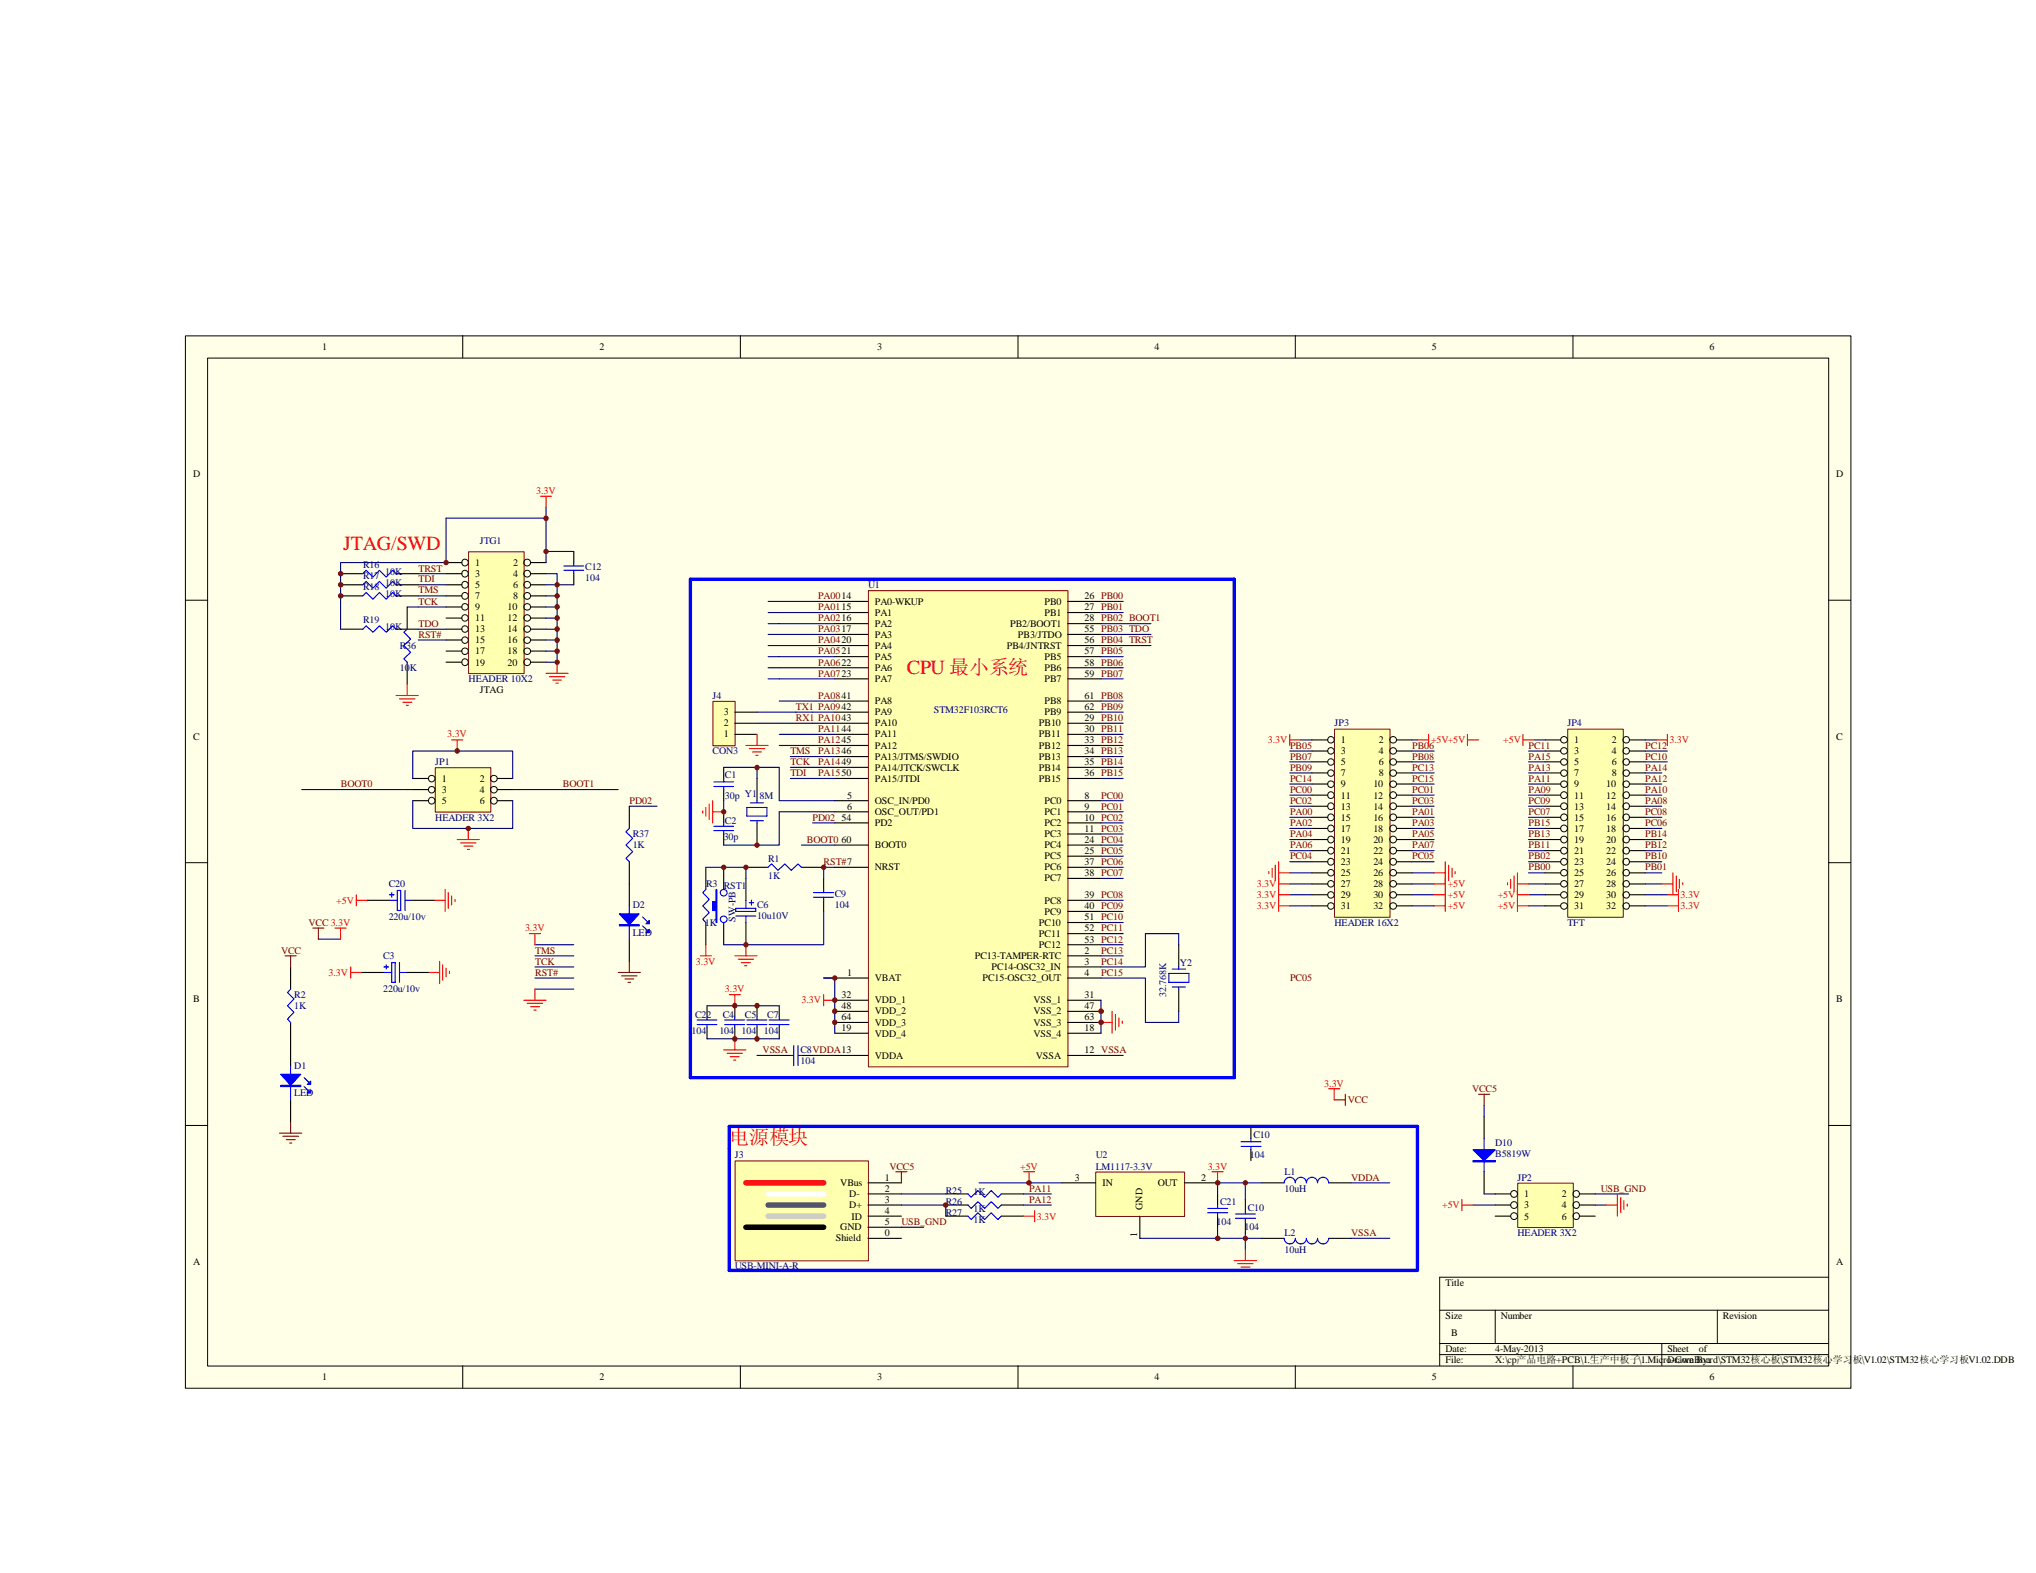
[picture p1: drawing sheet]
<svg xmlns="http://www.w3.org/2000/svg" width="279mm" height="216mm" viewBox="0 0 279 216" stroke-linecap="round" stroke-linejoin="round" font-family="sans-serif">
<defs><g id="words">
<g font-size="2.7" fill="#f00">
<text x="47.1" y="75.5">JTAG/SWD</text>
<text x="124.5" y="92.5">CPU 最最最最</text>
<text x="100.1" y="157">产电电电</text>
</g>
<g font-size="1.4">
<text x="44.2" y="48">1</text>
<text x="82.3" y="48">2</text>
<text x="120.4" y="48">3</text>
<text x="158.5" y="48">4</text>
<text x="196.5" y="48">5</text>
<text x="234.6" y="48">6</text>
<text x="26.5" y="65.5">D</text>
<text x="252" y="65.5">D</text>
<text x="65.2" y="77.7">1</text>
<text x="70.4" y="77.7">2</text>
<text x="65.2" y="79.2">3</text>
<text x="65.2" y="80.7">5</text>
<text x="65.2" y="82.2">7</text>
<text x="65.2" y="83.7">9</text>
<text x="69.6" y="83.7">10</text>
<text x="70.4" y="79.2">4</text>
<text x="70.4" y="80.7">6</text>
<text x="70.4" y="82.2">8</text>
<text x="120.1" y="83">PA0-WKUP</text>
<text x="143.3" y="83">PB0</text>
<text x="148.8" y="82.2">26 PB00</text>
<text x="148.8" y="83.7">27 PB01</text>
<text x="65.2" y="85.3">11</text>
<text x="65.2" y="86.8">13</text>
<text x="65.2" y="88.3">15</text>
<text x="65.2" y="89.8">17</text>
<text x="69.6" y="85.3">12</text>
<text x="69.6" y="86.8">14</text>
<text x="69.6" y="88.3">16</text>
<text x="69.6" y="89.8">18</text>
<text x="120.1" y="84.5">PA1</text>
<text x="120.1" y="86">PA2</text>
<text x="120.1" y="87.5">PA3</text>
<text x="120.1" y="89.1">PA4</text>
<text x="138.2" y="89.1">PB4/JNTRST</text>
<text x="138.6" y="86">PB2/BOOT1</text>
<text x="139.7" y="87.5">PB3/JTDO</text>
<text x="143.3" y="84.5">PB1</text>
<text x="148.8" y="85.3">28 PB02 BOOT1</text>
<text x="148.8" y="86.8">55 PB03 TDO</text>
<text x="148.8" y="88.3">56 PB04 TRST</text>
<text x="148.8" y="89.8">57 PB05</text>
<text x="65.2" y="91.4">19</text>
<text x="65.8" y="95.2">JTAG</text>
<text x="69.6" y="91.4">20</text>
<text x="120.1" y="90.6">PA5</text>
<text x="120.1" y="92.1">PA6</text>
<text x="120.1" y="93.6">PA7</text>
<text x="143.3" y="90.6">PB5</text>
<text x="143.3" y="92.1">PB6</text>
<text x="143.3" y="93.6">PB7</text>
<text x="148.8" y="91.4">58 PB06</text>
<text x="148.8" y="92.9">59 PB07</text>
<text x="148.8" y="95.9">61 PB08</text>
<text x="26.5" y="101.5">C</text>
<text x="99.3" y="101.2">1</text>
<text x="99.3" y="99.7">2</text>
<text x="99.3" y="98.2">3</text>
<text x="120.1" y="96.7">PA8</text>
<text x="120.1" y="98.2">PA9</text>
<text x="120.1" y="99.7">PA10</text>
<text x="120.1" y="101.2">PA11</text>
<text x="142.6" y="99.7">PB10</text>
<text x="142.6" y="101.2">PB11</text>
<text x="143.3" y="96.7">PB8</text>
<text x="143.3" y="98.2">PB9</text>
<text x="148.8" y="97.4">62 PB09</text>
<text x="148.8" y="98.9">29 PB10</text>
<text x="148.8" y="100.5">30 PB11</text>
<text x="148.8" y="102">33 PB12</text>
<text x="184" y="102">1</text>
<text x="189.2" y="102">2</text>
<text x="216" y="102">1</text>
<text x="221.2" y="102">2</text>
<text x="252" y="101.5">C</text>
<text x="60.6" y="107.3">1</text>
<text x="65.8" y="107.3">2</text>
<text x="120.1" y="102.7">PA12</text>
<text x="120.1" y="104.3">PA13/JTMS/SWDIO</text>
<text x="120.1" y="105.8">PA14/JTCK/SWCLK</text>
<text x="120.1" y="107.3">PA15/JTDI</text>
<text x="142.6" y="102.7">PB12</text>
<text x="142.6" y="104.3">PB13</text>
<text x="142.6" y="105.8">PB14</text>
<text x="142.6" y="107.3">PB15</text>
<text x="148.8" y="103.5">34 PB13</text>
<text x="148.8" y="105">35 PB14</text>
<text x="148.8" y="106.6">36 PB15</text>
<text x="184" y="103.5">3</text>
<text x="184" y="105">5</text>
<text x="184" y="106.6">7</text>
<text x="189.2" y="103.5">4</text>
<text x="189.2" y="105">6</text>
<text x="189.2" y="106.6">8</text>
<text x="216" y="103.5">3</text>
<text x="216" y="105">5</text>
<text x="216" y="106.6">7</text>
<text x="221.2" y="103.5">4</text>
<text x="221.2" y="105">6</text>
<text x="221.2" y="106.6">8</text>
<text x="60.6" y="108.8">3</text>
<text x="60.6" y="110.4">5</text>
<text x="65.8" y="108.8">4</text>
<text x="65.8" y="110.4">6</text>
<text x="115.5" y="112.6">54</text>
<text x="116.2" y="109.6">5</text>
<text x="116.2" y="111.1">6</text>
<text x="120.1" y="110.4">OSC_IN/PD0</text>
<text x="120.1" y="111.9">OSC_OUT/PD1</text>
<text x="120.1" y="113.4">PD2</text>
<text x="143.3" y="110.4">PC0</text>
<text x="143.3" y="111.9">PC1</text>
<text x="143.3" y="113.4">PC2</text>
<text x="148.8" y="109.6">8</text>
<text x="148.8" y="111.1">9</text>
<text x="148.8" y="112.6">10 PC02</text>
<text x="184" y="108.1">9</text>
<text x="184" y="109.6">11</text>
<text x="184" y="111.1">13</text>
<text x="184" y="112.6">15</text>
<text x="188.5" y="108.1">10</text>
<text x="188.5" y="109.6">12</text>
<text x="188.5" y="111.1">14</text>
<text x="188.5" y="112.6">16</text>
<text x="216" y="108.1">9</text>
<text x="216" y="109.6">11</text>
<text x="216" y="111.1">13</text>
<text x="216" y="112.6">15</text>
<text x="220.4" y="108.1">10</text>
<text x="220.4" y="109.6">12</text>
<text x="220.4" y="111.1">14</text>
<text x="220.4" y="112.6">16</text>
<text x="115.5" y="115.7">60</text>
<text x="120.1" y="116.4">BOOT0</text>
<text x="120.1" y="119.5">NRST</text>
<text x="143.3" y="114.9">PC3</text>
<text x="143.3" y="116.4">PC4</text>
<text x="143.3" y="117.9">PC5</text>
<text x="143.3" y="119.5">PC6</text>
<text x="148.8" y="114.2">11 PC03</text>
<text x="148.8" y="115.7">24 PC04</text>
<text x="148.8" y="117.2">25 PC05</text>
<text x="148.8" y="118.7">37 PC06</text>
<text x="184" y="114.2">17</text>
<text x="184" y="115.7">19</text>
<text x="184" y="117.2">21</text>
<text x="184" y="118.7">23</text>
<text x="188.5" y="114.2">18</text>
<text x="188.5" y="115.7">20</text>
<text x="188.5" y="117.2">22</text>
<text x="188.5" y="118.7">24</text>
<text x="216" y="114.2">17</text>
<text x="216" y="115.7">19</text>
<text x="216" y="117.2">21</text>
<text x="216" y="118.7">23</text>
<text x="220.4" y="114.2">18</text>
<text x="220.4" y="115.7">20</text>
<text x="220.4" y="117.2">22</text>
<text x="220.4" y="118.7">24</text>
<text x="143.3" y="121">PC7</text>
<text x="143.3" y="124">PC8</text>
<text x="143.3" y="125.6">PC9</text>
<text x="148.8" y="120.2">38 PC07</text>
<text x="148.8" y="123.3">39 PC08</text>
<text x="148.8" y="124.8">40 PC09</text>
<text x="184" y="120.2">25</text>
<text x="184" y="121.8">27</text>
<text x="184" y="123.3">29</text>
<text x="184" y="124.8">31</text>
<text x="188.5" y="120.2">26</text>
<text x="188.5" y="121.8">28</text>
<text x="188.5" y="123.3">30</text>
<text x="188.5" y="124.8">32</text>
<text x="216" y="120.2">25</text>
<text x="216" y="121.8">27</text>
<text x="216" y="123.3">29</text>
<text x="216" y="124.8">31</text>
<text x="220.4" y="120.2">26</text>
<text x="220.4" y="121.8">28</text>
<text x="220.4" y="123.3">30</text>
<text x="220.4" y="124.8">32</text>
<text x="133.8" y="131.7">PC13-TAMPER-RTC</text>
<text x="142.6" y="127.1">PC10</text>
<text x="142.6" y="128.6">PC11</text>
<text x="142.6" y="130.1">PC12</text>
<text x="148.8" y="126.3">51 PC10</text>
<text x="148.8" y="127.8">52 PC11</text>
<text x="148.8" y="129.4">53 PC12</text>
<text x="148.8" y="130.9">2</text>
<text x="26.5" y="137.6">B</text>
<text x="115.5" y="136.9">32</text>
<text x="116.2" y="133.9">1</text>
<text x="120.1" y="134.7">VBAT</text>
<text x="120.1" y="137.7">VDD_1</text>
<text x="134.8" y="134.7">PC15-OSC32_OUT</text>
<text x="136.1" y="133.1">PC14-OSC32_IN</text>
<text x="141.8" y="137.7">VSS_1</text>
<text x="148.8" y="133.9">4</text>
<text x="148.8" y="132.4">3</text>
<text x="148.8" y="136.9">31</text>
<text x="252" y="137.6">B</text>
<text x="115.5" y="138.5">48</text>
<text x="115.5" y="140">64</text>
<text x="115.5" y="141.5">19</text>
<text x="120.1" y="139.2">VDD_2</text>
<text x="120.1" y="140.8">VDD_3</text>
<text x="120.1" y="142.3">VDD_4</text>
<text x="141.8" y="139.2">VSS_2</text>
<text x="141.8" y="140.8">VSS_3</text>
<text x="141.8" y="142.3">VSS_4</text>
<text x="148.8" y="138.5">47</text>
<text x="148.8" y="140">63</text>
<text x="148.8" y="141.5">18</text>
<text x="120.1" y="145.3">VDDA</text>
<text x="142.2" y="145.3">VSSA</text>
<text x="148.8" y="144.6">12 VSSA</text>
<text x="115.3" y="162.8">VBus</text>
<text x="116.5" y="164.3">D-</text>
<text x="116.5" y="165.9">D+</text>
<text x="116.8" y="167.4">ID</text>
<text x="121.4" y="162.1">1</text>
<text x="121.4" y="163.6">2</text>
<text x="121.4" y="165.1">3</text>
<text x="121.4" y="166.6">4</text>
<text x="147.5" y="162.1">3</text>
<text x="151.3" y="162.8">IN</text>
<text x="156.8" y="166" transform="rotate(-90 156.8 166)">GND</text>
<text x="158.9" y="162.8">OUT</text>
<text x="164.8" y="162.1">2</text>
<text x="209.2" y="164.3">1</text>
<text x="209.2" y="165.9">3</text>
<text x="209.2" y="167.4">5</text>
<text x="214.3" y="164.3">2</text>
<text x="214.3" y="165.9">4</text>
<text x="214.3" y="167.4">6</text>
<text x="26.5" y="173.6">A</text>
<text x="114.7" y="170.4">Shield</text>
<text x="115.3" y="168.9">GND</text>
<text x="121.4" y="168.1">5</text>
<text x="121.4" y="169.6">0</text>
<text x="156" y="169.8" transform="rotate(-90 156 169.8)">1</text>
<text x="252" y="173.6">A</text>
<text x="198.4" y="176.5">Title</text>
<text x="198.4" y="181.1">Size</text>
<text x="198.4" y="185.6">Date:</text>
<text x="199.1" y="183.3">B</text>
<text x="205.2" y="185.6">4-May-2013</text>
<text x="206" y="181.1">Number</text>
<text x="228.8" y="185.6">Sheet</text>
<text x="233.1" y="185.6">of</text>
<text x="236.4" y="181.1">Revision</text>
<text x="44.2" y="189.4">1</text>
<text x="82.3" y="189.4">2</text>
<text x="120.4" y="189.4">3</text>
<text x="158.5" y="189.4">4</text>
<text x="196.5" y="189.4">5</text>
<text x="198.4" y="187.1">File:</text>
<text x="205.2" y="187.1">X:\cp产产产产+PCB\1.生产生生生\1.Micro-CoreBoard\STM32核核生\STM32核核核核生\V1.02\STM32核核核核生V1.02.DDB</text>
<text x="228.8" y="187.1">Drawn By:</text>
<text x="234.6" y="189.4">6</text>
</g>
<g font-size="1.4" fill="#f00">
<text x="73.6" y="67.8">3.3V</text>
<text x="61.4" y="101.2">3.3V</text>
<text x="174" y="102">3.3V</text>
<text x="196.4" y="102">+5V+5V</text>
<text x="206.3" y="102">+5V</text>
<text x="229.1" y="102">3.3V</text>
<text x="46.1" y="124">+5V</text>
<text x="172.5" y="124.8">3.3V</text>
<text x="172.5" y="121.8">3.3V</text>
<text x="172.5" y="123.3">3.3V</text>
<text x="198.7" y="124.8">+5V</text>
<text x="198.7" y="121.8">+5V</text>
<text x="198.7" y="123.3">+5V</text>
<text x="205.5" y="124.8">+5V</text>
<text x="205.5" y="123.3">+5V</text>
<text x="230.6" y="124.8">3.3V</text>
<text x="230.6" y="123.3">3.3V</text>
<text x="72.1" y="127.8">3.3V</text>
<text x="45.1" y="133.9">3.3V</text>
<text x="95.5" y="132.4">3.3V</text>
<text x="99.5" y="136.2">3.3V</text>
<text x="110" y="137.7">3.3V</text>
<text x="181.7" y="149.1">3.3V</text>
<text x="140" y="160.5">+5V</text>
<text x="165.7" y="160.5">3.3V</text>
<text x="142.3" y="167.4">3.3V</text>
<text x="197.9" y="165.9">+5V</text>
</g>
<g font-size="1.4" fill="#000080">
<text x="49.8" y="78">R16</text>
<text x="65.8" y="74.6">JTG1</text>
<text x="49.8" y="79.5">R17</text>
<text x="49.8" y="81">R18</text>
<text x="52.9" y="78.9">10K</text>
<text x="52.9" y="80.4">10K</text>
<text x="52.9" y="81.9">10K</text>
<text x="80.3" y="78.3">C12</text>
<text x="80.3" y="79.8">104</text>
<text x="119.1" y="80.7">U1</text>
<text x="49.8" y="85.6">R19</text>
<text x="52.9" y="86.5">10K</text>
<text x="54.9" y="89.1">R36</text>
<text x="54.9" y="92.1">10K</text>
<text x="64.3" y="93.6">HEADER 10X2</text>
<text x="97.8" y="95.9">J4</text>
<text x="128.1" y="97.9">STM32F103RCT6</text>
<text x="183.1" y="99.7">JP3</text>
<text x="215.1" y="99.7">JP4</text>
<text x="59.7" y="105">JP1</text>
<text x="97.8" y="103.5">CON3</text>
<text x="99.5" y="106.8">C1</text>
<text x="59.7" y="112.6">HEADER 3X2</text>
<text x="99.5" y="113.1">C2</text>
<text x="99.5" y="109.6">30p Y1</text>
<text x="104.2" y="109.6">8M</text>
<text x="86.8" y="114.9">R37</text>
<text x="86.8" y="116.4">1K</text>
<text x="99.3" y="115.4">30p</text>
<text x="105.4" y="118.3">R1</text>
<text x="53.3" y="121.8">C20</text>
<text x="86.8" y="124.6">D2</text>
<text x="96.9" y="121.8">R3</text>
<text x="99.3" y="122">RST1</text>
<text x="103.9" y="124.6">C6</text>
<text x="105.4" y="120.7">1K</text>
<text x="114.6" y="123.1">C9</text>
<text x="114.6" y="124.6">104</text>
<text x="52.6" y="131.7">C3</text>
<text x="53.3" y="126.3">220u/10v</text>
<text x="86.8" y="128.4">LED</text>
<text x="96.7" y="127.1">1K</text>
<text x="100.9" y="126.5" transform="rotate(-90 100.9 126.5)">SW-PB</text>
<text x="103.9" y="126.2">10u10V</text>
<text x="183.1" y="127.1">HEADER 16X2</text>
<text x="215.1" y="127.1">TFT</text>
<text x="40.4" y="136.9">R2</text>
<text x="52.6" y="136.2">220u/10v</text>
<text x="160" y="136.8" transform="rotate(-90 160 136.8)">32.768K</text>
<text x="161.9" y="132.5">Y2</text>
<text x="40.4" y="138.5">1K</text>
<text x="94.9" y="142">104</text>
<text x="95.4" y="139.7">C22</text>
<text x="98.7" y="142">104</text>
<text x="99.2" y="139.7">C4</text>
<text x="101.8" y="142">104</text>
<text x="102.2" y="139.7">C5</text>
<text x="104.8" y="142">104</text>
<text x="105.3" y="139.7">C7</text>
<text x="40.4" y="146.7">D1</text>
<text x="109.9" y="144.6">C8VDDA13</text>
<text x="109.9" y="146.1">104</text>
<text x="40.4" y="150.5">LED</text>
<text x="100.8" y="159">J3</text>
<text x="150.4" y="159">U2</text>
<text x="150.4" y="160.5">LM1117-3.3V</text>
<text x="171.5" y="159">104</text>
<text x="172" y="156.3">C10</text>
<text x="176.3" y="161.3">L1</text>
<text x="205.2" y="157.4">D10</text>
<text x="205.2" y="158.8">B5819W</text>
<text x="129.8" y="163.9">R25</text>
<text x="129.8" y="165.4">R26</text>
<text x="129.8" y="166.9">R27</text>
<text x="133.6" y="164">1K</text>
<text x="133.6" y="166.3">1K</text>
<text x="133.6" y="167.8">1K</text>
<text x="167.4" y="165.4">C21</text>
<text x="171.2" y="166.2">C10</text>
<text x="176.3" y="163.6">10uH</text>
<text x="208.2" y="162.1">JP2</text>
<text x="167" y="168.1">104</text>
<text x="170.8" y="168.9">104</text>
<text x="176.3" y="169.6">L2</text>
<text x="176.3" y="171.9">10uH</text>
<text x="208.2" y="169.6">HEADER 3X2</text>
<text x="100.8" y="174.2">USB-MINI-A-R</text>
</g>
<g font-size="1.4" fill="#800000">
<text x="57.4" y="78.4">TRST</text>
<text x="57.4" y="79.9">TDI</text>
<text x="57.4" y="81.4">TMS</text>
<text x="57.4" y="83">TCK</text>
<text x="112.3" y="82.2">PA0014</text>
<text x="112.3" y="83.7">PA0115</text>
<text x="57.4" y="87.5">RST#</text>
<text x="57.4" y="86">TDO</text>
<text x="112.3" y="85.3">PA0216</text>
<text x="112.3" y="86.8">PA0317</text>
<text x="112.3" y="88.3">PA0420</text>
<text x="112.3" y="89.8">PA0521</text>
<text x="112.3" y="91.4">PA0622</text>
<text x="112.3" y="92.9">PA0723</text>
<text x="112.3" y="95.9">PA0841</text>
<text x="109.2" y="97.4">TX1 PA0942</text>
<text x="109.2" y="98.9">RX1 PA1043</text>
<text x="112.3" y="100.5">PA1144</text>
<text x="112.3" y="102">PA1245</text>
<text x="108.5" y="103.5">TMS</text>
<text x="108.5" y="105">TCK</text>
<text x="108.5" y="106.6">TDI</text>
<text x="112.3" y="103.5">PA1346</text>
<text x="112.3" y="105">PA1449</text>
<text x="112.3" y="106.6">PA1550</text>
<text x="177" y="102.7">PB05</text>
<text x="177" y="104.3">PB07</text>
<text x="177" y="105.8">PB09</text>
<text x="177" y="107.3">PC14</text>
<text x="193.8" y="102.7">PB06</text>
<text x="193.8" y="104.3">PB08</text>
<text x="193.8" y="107.3">PC15</text>
<text x="193.8" y="105.8">PC13</text>
<text x="209.8" y="105.8">PA13</text>
<text x="209.8" y="104.3">PA15</text>
<text x="209.8" y="107.3">PA11</text>
<text x="209.8" y="102.7">PC11</text>
<text x="225.8" y="105.8">PA14</text>
<text x="225.8" y="107.3">PA12</text>
<text x="225.8" y="102.7">PC12</text>
<text x="225.8" y="104.3">PC10</text>
<text x="46.8" y="108.1">BOOT0</text>
<text x="77.3" y="108.1">BOOT1</text>
<text x="86.4" y="110.4">PD02</text>
<text x="111.5" y="112.6">PD02</text>
<text x="151.1" y="109.6">PC00</text>
<text x="151.1" y="111.1">PC01</text>
<text x="177" y="113.4">PA02</text>
<text x="177" y="111.9">PA00</text>
<text x="177" y="108.8">PC00</text>
<text x="177" y="110.4">PC02</text>
<text x="193.8" y="108.8">PC01</text>
<text x="193.8" y="110.4">PC03</text>
<text x="193.8" y="113.4">PA03</text>
<text x="193.8" y="111.9">PA01</text>
<text x="209.8" y="108.8">PA09</text>
<text x="209.8" y="111.9">PC07</text>
<text x="209.8" y="110.4">PC09</text>
<text x="209.8" y="113.4">PB15</text>
<text x="225.8" y="111.9">PC08</text>
<text x="225.8" y="108.8">PA10</text>
<text x="225.8" y="110.4">PA08</text>
<text x="225.8" y="113.4">PC06</text>
<text x="110.7" y="115.7">BOOT0</text>
<text x="113" y="118.7">RST#7</text>
<text x="177" y="114.9">PA04</text>
<text x="177" y="116.4">PA06</text>
<text x="177" y="117.9">PC04</text>
<text x="193.8" y="114.9">PA05</text>
<text x="193.8" y="116.4">PA07</text>
<text x="193.8" y="117.9">PC05</text>
<text x="209.8" y="114.9">PB13</text>
<text x="209.8" y="116.4">PB11</text>
<text x="209.8" y="119.5">PB00</text>
<text x="209.8" y="117.9">PB02</text>
<text x="225.8" y="114.9">PB14</text>
<text x="225.8" y="119.5">PB01</text>
<text x="225.8" y="116.4">PB12</text>
<text x="225.8" y="117.9">PB10</text>
<text x="38.6" y="130.9">VCC</text>
<text x="42.3" y="127.1">VCC 3.3V</text>
<text x="73.4" y="130.9">TMS</text>
<text x="151.1" y="130.9">PC13</text>
<text x="73.4" y="132.4">TCK</text>
<text x="73.4" y="133.9">RST#</text>
<text x="151.1" y="132.4">PC14</text>
<text x="151.1" y="133.9">PC15</text>
<text x="177" y="134.7">PC05</text>
<text x="104.6" y="144.6">VSSA</text>
<text x="202" y="149.9">VCC5</text>
<text x="185" y="151.4">VCC</text>
<text x="122" y="160.5">VCC5</text>
<text x="141.2" y="165.1">PA12</text>
<text x="141.2" y="163.6">PA11</text>
<text x="185.4" y="162.1">VDDA</text>
<text x="219.7" y="163.6">USB_GND</text>
<text x="123.7" y="168.1">USB_GND</text>
<text x="185.4" y="169.6">VSSA</text>
</g>
</g></defs>
<path d="M25.4 46.1h228.6v144.4h-228.6z" fill="#ffffe8"/>
<g fill="none" stroke="#000" stroke-width=".14">
<path d="M25.4 46.1h228.6v144.4h-228.6zM28.5 49.1h222.5v138.4h-222.5zM63.5 46.1v3M101.6 46.1v3M139.7 46.1v3M177.8 46.1v3M215.9 46.1v3M25.4 82.4h3.1M250.9 82.4h3.1M25.4 118.4h3.1M250.9 118.4h3.1M25.4 154.5h3.1"/>
<path d="M250.9 154.5h3.1M197.6 179.8h53.3M205.2 179.8v4.6M235.7 179.8v4.6M250.9 175.3h-53.3v12.2M63.5 187.5v3M101.6 187.5v3M139.7 187.5v3M177.8 187.5v3M197.6 184.4h53.3M197.6 185.9h53.3M215.9 187.5v3"/>
<path d="M228 184.4v3.1"/>
</g>
<path d="M119.2 81.1h27.4v65.3h-27.4z" fill="#ffffb0"/>
<path d="M119.2 81.1h27.4v65.3h-27.4z" fill="none" stroke="#800000" stroke-width=".14"/>
<g fill="none" stroke="#000" stroke-width=".15">
<path d="M114.6 82.5h4.5M114.6 84.1h4.5M114.6 85.6h4.5M114.6 87.1h4.5M114.6 88.6h4.5M114.6 90.1h4.5M114.6 91.7h4.5M114.6 93.2h4.5M114.6 96.2h4.5M114.6 97.7h4.5M114.6 99.3h4.5M146.5 82.5h4.6"/>
<path d="M146.5 84.1h4.6M146.5 85.6h4.6M146.5 87.1h4.6M146.5 88.6h4.6M146.5 90.1h4.6M146.5 91.7h4.6M146.5 93.2h4.6M146.5 96.2h4.6M146.5 97.7h4.6M146.5 99.3h4.6M96.9 119v3.1M99.3 105.3v1.5"/>
<path d="M99.3 108.4v1.5M99.3 111.4v1.5M99.3 114.5v1.5M99.3 119v3.1M102.4 119h3M103.9 106.8v3.1M103.9 112.9v3.1M110 119h3M114.6 116h4.5M114.6 119h4.5M114.6 109.9h4.5M114.6 111.4h4.5"/>
<path d="M114.6 100.8h4.5M114.6 102.3h4.5M114.6 103.8h4.5M114.6 105.3h4.5M114.6 106.8h4.5M114.6 112.9h4.5M146.5 116h4.6M146.5 119h4.6M146.5 109.9h4.6M146.5 111.4h4.6M146.5 100.8h4.6M146.5 102.3h4.6"/>
<path d="M146.5 103.8h4.6M146.5 105.3h4.6M146.5 106.8h4.6M146.5 112.9h4.6M146.5 114.5h4.6M146.5 117.5h4.6M96.9 126.6v3.1M99.3 126.6v3.1M100.8 138v1.6M102.4 120.6v3M102.4 126.6v3.1M103.9 138v1.6"/>
<path d="M106.9 138v1.6M113 120.6v1.5M113 123.6v1.5M114.6 134.2h4.5M114.6 137.3h4.5M114.6 138.8h4.5M146.5 120.6h4.6M146.5 123.6h4.6M146.5 125.1h4.6M146.5 126.6h4.6M146.5 128.1h4.6M146.5 129.7h4.6"/>
<path d="M146.5 131.2h4.6M146.5 132.7h4.6M146.5 134.2h4.6M146.5 137.3h4.6M146.5 138.8h4.6M161.8 129.7v3M161.8 135.8v3M100.8 141.1v1.5M103.9 141.1v1.5M106.9 144.9h1.6M106.9 141.1v1.5M110 144.9h1.5"/>
<path d="M114.6 140.3h4.5M114.6 141.8h4.5M114.6 144.9h4.5M146.5 140.3h4.6M146.5 141.8h4.6M146.5 144.9h4.6"/>
</g>
<g fill="none" stroke="#00f" stroke-width=".15">
<path d="M98 114h2.7M98 113.4h2.7M98 107.9h2.7M98 107.3h2.7M99.3 106.8v.5M99.3 107.9v.5M99.3 112.9v.5M99.3 114v.5M102.5 110.8h2.7v1.2h-2.7zM103 110.2h1.8M103 112.6h1.8M103.9 109.9v.3"/>
<path d="M103.9 112.6v.3M105.4 119l.5-.4 .9 .9 .9-.9 .9 .9 .9-.9 .5 .4M96.9 122.1l-.5 .4 .9 .9-.9 .9 .9 1-.9 .9 .5 .4M99.4 140h2.8M100.8 139.6v.4M101 124.7h2.7v.4h-2.7zM101 125.7h2.7M102.4 123.6v1.1M102.4 125.7v.9M102.5 140h2.7M102.8 123.9h.6M103.1 123.6v.6"/>
<path d="M103.9 139.6v.4M105.5 140h2.8M106.9 139.6v.4M111.6 123.1h2.8M111.6 122.5h2.8M113 122.1v.4M113 123.1v.5M160.4 133.6h2.8v1.2h-2.8zM160.9 135.5h1.8M160.9 133h1.8M161.8 132.7v.3M161.8 135.5v.3"/>
<path d="M99.4 140.6h2.8M100.8 140.6v.5M102.5 140.6h2.7M103.9 140.6v.5M105.5 140.6h2.8M106.9 140.6v.5M108.5 144.9h.4M108.9 143.5v2.8M109.5 144.9h.5M109.5 143.5v2.8"/>
</g>
<g fill="none" stroke="#000080" stroke-width=".15">
<path d="M111.5 97.7h3.1M111.5 99.3h3.1M151.1 99.3h3M151.1 87.1h3M151.1 88.6h3M151.1 82.5h3M151.1 84.1h3M151.1 90.1h3M151.1 91.7h3M151.1 93.2h3M99.3 105.3h4.6v1.5M99.3 119h3.1v1.6"/>
<path d="M99.3 109.9v1.5M103.9 105.3h3v4.6h7.7M106.9 111.4v4.6h-7.6M110 103.8h4.6M110 105.3h4.6M110 106.8h4.6M111.5 112.9h3.1M111.5 100.8h3.1M113 111.4h1.6M114.6 119h-1.6v1.6M151.1 109.9h3M151.1 111.4h3"/>
<path d="M151.1 112.9h3M151.1 114.5h3M151.1 116h3M151.1 117.5h3M151.1 119h3M151.1 103.8h3M151.1 105.3h3M151.1 106.8h3M151.1 100.8h3M151.1 102.3h3M113 125.1v4.6h-10.6M113 134.2h1.6"/>
<path d="M114.6 137.3v4.5M151.1 134.2h6.1v6.1h4.6M151.1 137.3v4.5M151.1 120.6h3M151.1 123.6h3M151.1 125.1h3M151.1 126.6h3M151.1 128.1h3M151.1 129.7h3M151.1 131.2h3M161.8 128.1h-4.6v4.6h-6.1M103.9 144.9h3"/>
<path d="M111.5 144.9h3.1M151.1 144.9h3"/>
</g>
<g fill="none" stroke="#f00" stroke-width=".15">
<path d="M96.4 111.3v.3M96.9 110.8v1.2M97.3 110.4v2.1M97.8 109.9v3M97.8 111.4h1.5M96.1 131.2h1.5M96.9 129.7v1.5M100.1 136.5h1.5M100.8 131.2h3.1M100.8 136.5v1.5M101.3 131.7h2.1M101.7 132.1h1.3"/>
<path d="M102.2 132.5h.3M102.4 129.7v1.5M113 136.5v1.5M113 137.3h1.6M152.6 138.8v3M153.1 139.2v2.2M153.5 139.7v1.2M99.3 144.1h3.1M99.8 144.6h2.1M100.2 145h1.2M100.7 145.5h.3M100.8 142.6v1.5"/>
<path d="M151.1 140.3h1.5M154 140.2v.3"/>
</g>
<path d="M94.7 79.5h74.7v68.4h-74.7z" fill="none" stroke="#00f" stroke-width=".46"/>
<path d="M98.3 122.1h.1v4.5h-.1v-1.6h-.5v-1.3h.5z" fill-rule="evenodd" fill="#00f"/>
<g fill="none" stroke="#00f" stroke-width=".15">
<path d="M98.3 122.1h.1v4.5h-.1v-1.6h-.5v-1.3h.5z"/>
<circle cx="99.3" cy="122.5" r=".46"/>
<circle cx="99.3" cy="126.2" r=".45"/>
</g>
<g fill="none" stroke="#000080" stroke-width=".15">
<path d="M105.4 82.5h9.2M105.4 84.1h9.2M105.4 85.6h9.2M105.4 87.1h9.2M105.4 88.6h9.2M105.4 90.1h9.2M105.4 91.7h9.2M105.4 93.2h9.2M106.9 96.2h7.7M109.2 97.7h2.3M109.2 99.3h2.3M151.1 85.6h6.8"/>
<path d="M151.1 97.7h3M151.1 96.2h3M154.1 87.1h3.8M154.1 88.6h3.8M96.9 119h2.4M106.9 100.8h4.6M106.9 102.3h7.7M106.9 111.4h6.1M108.5 103.8h1.5M108.5 105.3h1.5M108.5 106.8h1.5M110 116h4.6"/>
<path d="M99.3 129.7h3.1"/>
</g>
<circle cx="114.5" cy="138.8" r=".31" fill="#800000"/>
<circle cx="114.5" cy="138.8" r=".31" fill="none" stroke="#800000" stroke-width=".14"/>
<circle cx="114.5" cy="140.3" r=".3" fill="#800000"/>
<circle cx="114.5" cy="140.3" r=".3" fill="none" stroke="#800000" stroke-width=".14"/>
<circle cx="151.1" cy="138.8" r=".32" fill="#800000"/>
<circle cx="151.1" cy="138.8" r=".32" fill="none" stroke="#800000" stroke-width=".14"/>
<circle cx="151.1" cy="140.3" r=".32" fill="#800000"/>
<circle cx="151.1" cy="140.3" r=".32" fill="none" stroke="#800000" stroke-width=".14"/>
<circle cx="102.4" cy="119" r=".3" fill="#800000"/>
<circle cx="102.4" cy="119" r=".3" fill="none" stroke="#800000" stroke-width=".14"/>
<circle cx="113" cy="119" r=".3" fill="#800000"/>
<circle cx="113" cy="119" r=".3" fill="none" stroke="#800000" stroke-width=".14"/>
<circle cx="102.4" cy="129.7" r=".3" fill="#800000"/>
<circle cx="102.4" cy="129.7" r=".3" fill="none" stroke="#800000" stroke-width=".14"/>
<circle cx="99.3" cy="111.4" r=".3" fill="#800000"/>
<circle cx="99.3" cy="111.4" r=".3" fill="none" stroke="#800000" stroke-width=".14"/>
<circle cx="103.9" cy="105.3" r=".3" fill="#800000"/>
<circle cx="103.9" cy="105.3" r=".3" fill="none" stroke="#800000" stroke-width=".14"/>
<circle cx="99.3" cy="119" r=".3" fill="#800000"/>
<circle cx="99.3" cy="119" r=".3" fill="none" stroke="#800000" stroke-width=".14"/>
<path d="M48.1 132.7v1.5M48.1 133.5h1.6M58.8 133.5h1.5M60.3 132v3M60.7 132.4v2.1M61.2 132.9v1.2M61.7 133.3v.3" fill="none" stroke="#f00" stroke-width=".15"/>
<path d="M39.9 132.7v3.1M49.7 133.5h3M55.8 133.5h3M39.9 140.3v6.1M39.9 151v3" fill="none" stroke="#000" stroke-width=".15"/>
<path d="M39.9 135.8l-.4 .4 .8 .9-.8 .9 .8 .9-.8 1 .4 .4M52.7 132.7h.6M52.7 133.5h1.1M53 132.4v.6M53.8 132.1h.4v2.7h-.4zM54.8 133.5h1M54.8 132.1v2.7M39.9 146.4v4.6M41.7 149.1l.6 .6M41.7 147.9l.6 .6" fill="none" stroke="#00f" stroke-width=".15"/>
<path d="M38.4 155.5h3M38.8 156h2.2M39.3 156.4h1.2M39.8 156.9h.2M39.9 154v1.5" fill="none" stroke="#800000" stroke-width=".15"/>
<path d="M38.5 147.4h2.8l-1.4 1.6z" fill="#00f"/>
<path d="M38.5 147.4h2.8l-1.4 1.6zM38.5 149h2.8v.1h-2.8z" fill="none" stroke="#00f" stroke-width=".15"/>
<path d="M38.5 149.1h2.8" fill="none" stroke="#00f" stroke-width=".17"/>
<path d="M42.2 150l.4-.4v.4z" fill="#00f"/>
<path d="M42.2 150l.4-.4v.4z" fill="none" stroke="#00f" stroke-width=".15"/>
<path d="M42.6 148.4v.4h-.4z" fill="#00f"/>
<path d="M42.2 148.8l.4-.4v.4z" fill="none" stroke="#00f" stroke-width=".15"/>
<path d="M39.1 131.2h1.5M39.9 131.2v1.5" fill="none" stroke="#800000" stroke-width=".15"/>
<path d="M59.8 105.4h7.6v6.1h-7.6z" fill="#ffffb0"/>
<path d="M59.7 105.4h7.7v6.1h-7.7z" fill="none" stroke="#800000" stroke-width=".14"/>
<g fill="none" stroke="#000" stroke-width=".14">
<circle cx="59.2" cy="109.9" r=".46"/>
<circle cx="59.2" cy="108.4" r=".45"/>
<circle cx="59.2" cy="106.9" r=".45"/>
<circle cx="67.8" cy="109.9" r=".46"/>
<circle cx="67.8" cy="106.9" r=".46"/>
<circle cx="67.8" cy="108.4" r=".46"/>
</g>
<path d="M56.6 106.8h2.2M56.6 108.4h2.2M56.6 109.9h2.2M68.2 106.8h2.2M68.2 108.4h2.2M68.2 109.9h2.2" fill="none" stroke="#000" stroke-width=".15"/>
<path d="M41.4 108.4h3.8M55.9 108.4h.7M56.6 109.9v3.8h13.8v-3.8M56.6 106.8v-3.7h13.8v3.7M70.4 108.4h.7M81.8 108.4h3" fill="none" stroke="#000080" stroke-width=".15"/>
<path d="M62 101.6h1.5M62.7 115.2h3.1M62.7 101.6v1.5M63.2 115.7h2.1M63.7 116.1h1.2M64.1 116.6h.3M64.3 113.7v1.5" fill="none" stroke="#f00" stroke-width=".15"/>
<circle cx="64.3" cy="113.7" r=".3" fill="#800000"/>
<circle cx="64.3" cy="113.7" r=".3" fill="none" stroke="#800000" stroke-width=".14"/>
<circle cx="62.7" cy="103.1" r=".31" fill="#800000"/>
<circle cx="62.7" cy="103.1" r=".31" fill="none" stroke="#800000" stroke-width=".14"/>
<path d="M43.7 128.9h3" fill="none" stroke="#000080" stroke-width=".15"/>
<path d="M42.9 127.4h1.5M43.7 127.4v1.5" fill="none" stroke="#800000" stroke-width=".15"/>
<path d="M46 127.4h1.5M46.7 127.4v1.5" fill="none" stroke="#f00" stroke-width=".15"/>
<circle cx="103.9" cy="116" r=".3" fill="#800000"/>
<circle cx="103.9" cy="116" r=".3" fill="none" stroke="#800000" stroke-width=".14"/>
<path d="M45.2 108.4h10.7M71.1 108.4h10.7M161.8 128.1v1.6M161.8 138.8v1.5" fill="none" stroke="#000080" stroke-width=".15"/>
<path d="M166.3 160.8h1.6M167.1 160.8v1.5M169.4 173h3M169.8 173.4h2.2M170.3 173.9h1.2M170.8 174.4h.3M170.9 171.5v1.5" fill="none" stroke="#f00" stroke-width=".15"/>
<path d="M170.9 164.6v1.6M170.9 167.7v1.5M173.2 162.3h3M173.2 170h3M182.3 162.3h3.1M182.3 170h3.1" fill="none" stroke="#000" stroke-width=".15"/>
<path d="M169.5 167.2h2.8M169.5 166.6h2.8M170.9 166.2v.4M170.9 167.2v.5M176.2 162.3a.76 .76 0 0 1 .8-.7 .76 .76 0 0 1 .8 .7 .76 .76 0 0 1 .7-.7 .76 .76 0 0 1 .8 .7 .76 .76 0 0 1 .7-.7 .76 .76 0 0 1 .8 .7 .76 .76 0 0 1 .8-.7 .76 .76 0 0 1 .7 .7M176.2 170a.76 .76 0 0 0 .8 .7 .76 .76 0 0 0 .8-.7 .76 .76 0 0 0 .7 .7 .76 .76 0 0 0 .8-.7 .76 .76 0 0 0 .7 .7 .76 .76 0 0 0 .8-.7 .76 .76 0 0 0 .8 .7 .76 .76 0 0 0 .7-.7" fill="none" stroke="#00f" stroke-width=".15"/>
<path d="M100.1 154.6h74.6" fill="none" stroke="#00f" stroke-width=".46"/>
<path d="M150.4 160.9h12.2v6.1h-12.2z" fill="#ffffb0"/>
<path d="M150.4 160.9h12.2v6.1h-12.2z" fill="none" stroke="#800000" stroke-width=".14"/>
<path d="M145.8 162.3h4.5M156.4 166.9v3.1M162.5 162.3h4.6" fill="none" stroke="#000" stroke-width=".15"/>
<path d="M100.1 154.6v19.8h94.4v-19.8h-19.8" fill="none" stroke="#00f" stroke-width=".46"/>
<path d="M183.1 151h1.5M184.6 150.2v1.5" fill="none" stroke="#800000" stroke-width=".15"/>
<path d="M182.3 149.4h1.6M183.1 149.4v1.6" fill="none" stroke="#f00" stroke-width=".15"/>
<path d="M100.9 159.4h18.3v13.7h-18.3z" fill="#ffffb0"/>
<path d="M100.9 159.3h18.3v13.8h-18.3z" fill="none" stroke="#800000" stroke-width=".14"/>
<path d="M119.1 162.3h4.6M119.1 163.9h4.6M119.1 165.4h4.6M119.1 168.4h4.6M119.1 170h4.6M119.1 166.9h4.6" fill="none" stroke="#000" stroke-width=".15"/>
<path d="M102.4 162.3h10.6" fill="none" stroke="#ee0e22" stroke-width=".76"/>
<path d="M105.4 163.9h7.6" fill="none" stroke="#fff" stroke-width=".76"/>
<path d="M105.4 165.4h7.6" fill="none" stroke="#00a36e" stroke-width=".76"/>
<path d="M102.4 168.4h10.6" fill="none" stroke="#000" stroke-width=".76"/>
<path d="M105.4 166.9h7.6" fill="none" stroke="#cacaca" stroke-width=".76"/>
<path d="M113 134.2h1.6v3.1" fill="none" stroke="#000080" stroke-width=".15"/>
<circle cx="114.6" cy="134.2" r=".3" fill="#800000"/>
<circle cx="114.6" cy="134.2" r=".3" fill="none" stroke="#800000" stroke-width=".14"/>
<circle cx="114.5" cy="137.3" r=".31" fill="#800000"/>
<circle cx="114.5" cy="137.3" r=".31" fill="none" stroke="#800000" stroke-width=".14"/>
<path d="M100.8 138h6.1" fill="none" stroke="#000080" stroke-width=".15"/>
<circle cx="103.9" cy="138" r=".31" fill="#800000"/>
<circle cx="103.9" cy="138" r=".31" fill="none" stroke="#800000" stroke-width=".14"/>
<path d="M100.8 142.6h6.1" fill="none" stroke="#000080" stroke-width=".15"/>
<circle cx="103.9" cy="142.6" r=".31" fill="#800000"/>
<circle cx="103.9" cy="142.6" r=".31" fill="none" stroke="#800000" stroke-width=".14"/>
<path d="M73.4 129.7h5.3M73.4 131.2h5.3M73.4 132.7h5.3M73.4 134.2h5.3M73.4 135.8h5.3" fill="none" stroke="#000080" stroke-width=".15"/>
<path d="M71.9 137.3h3M72.3 137.7h2.2M72.6 128.1h1.6M72.8 138.2h1.2M73.3 138.6h.3M73.4 128.1v1.6M73.4 135.8v1.5" fill="none" stroke="#f00" stroke-width=".15"/>
<path d="M215.2 100.1h7.6v25.8h-7.6z" fill="#ffffb0"/>
<path d="M215.1 100.1h7.7v25.8h-7.7z" fill="none" stroke="#800000" stroke-width=".14"/>
<g fill="none" stroke="#000" stroke-width=".14">
<circle cx="214.6" cy="113.7" r=".46"/>
<circle cx="214.6" cy="116.8" r=".46"/>
<circle cx="214.6" cy="118.3" r=".46"/>
<circle cx="214.6" cy="115.2" r=".46"/>
<circle cx="214.6" cy="109.1" r=".46"/>
<circle cx="214.6" cy="110.7" r=".46"/>
<circle cx="214.6" cy="112.2" r=".46"/>
<circle cx="214.6" cy="101.5" r=".46"/>
<circle cx="214.6" cy="119.8" r=".46"/>
<circle cx="214.6" cy="107.6" r=".46"/>
<circle cx="214.6" cy="106.1" r=".45"/>
<circle cx="214.6" cy="103.1" r=".45"/>
<circle cx="214.6" cy="104.6" r=".45"/>
<circle cx="223.2" cy="115.2" r=".45"/>
<circle cx="223.2" cy="118.3" r=".45"/>
<circle cx="223.2" cy="110.7" r=".45"/>
<circle cx="223.2" cy="112.2" r=".45"/>
<circle cx="223.2" cy="116.8" r=".45"/>
<circle cx="223.2" cy="113.7" r=".45"/>
<circle cx="223.2" cy="109.1" r=".45"/>
<circle cx="223.2" cy="119.8" r=".44"/>
<circle cx="223.2" cy="107.6" r=".44"/>
<circle cx="223.2" cy="101.5" r=".44"/>
<circle cx="223.2" cy="103.1" r=".44"/>
<circle cx="223.2" cy="106.1" r=".44"/>
<circle cx="223.2" cy="104.6" r=".44"/>
<circle cx="214.6" cy="124.3" r=".46"/>
<circle cx="214.6" cy="121.3" r=".45"/>
<circle cx="214.6" cy="122.8" r=".45"/>
<circle cx="223.2" cy="124.3" r=".44"/>
<circle cx="223.2" cy="121.3" r=".44"/>
<circle cx="223.2" cy="122.8" r=".44"/>
</g>
<g fill="none" stroke="#000" stroke-width=".15">
<path d="M212 101.6h2.2M212 103.1h2.2M212 104.6h2.2M212 106.1h2.2M212 107.6h2.2M212 109.1h2.2M212 110.7h2.2M212 112.2h2.2M212 113.7h2.2M212 115.2h2.2M212 116.8h2.2M212 118.3h2.2"/>
<path d="M212 119.8h2.2M223.6 101.6h2.2M223.6 103.1h2.2M223.6 104.6h2.2M223.6 106.1h2.2M223.6 107.6h2.2M223.6 109.1h2.2M223.6 110.7h2.2M223.6 112.2h2.2M223.6 113.7h2.2M223.6 115.2h2.2M223.6 116.8h2.2"/>
<path d="M223.6 118.3h2.2M223.6 119.8h2.2M212 121.3h2.2M212 122.8h2.2M212 124.3h2.2M223.6 121.3h2.2M223.6 122.8h2.2M223.6 124.3h2.2"/>
</g>
<path d="M183.2 100.1h7.6v25.8h-7.6z" fill="#ffffb0"/>
<path d="M183.1 100.1h7.7v25.8h-7.7z" fill="none" stroke="#800000" stroke-width=".14"/>
<g fill="none" stroke="#000" stroke-width=".14">
<circle cx="182.6" cy="110.7" r=".46"/>
<circle cx="182.6" cy="112.2" r=".46"/>
<circle cx="182.6" cy="115.2" r=".46"/>
<circle cx="182.6" cy="116.8" r=".46"/>
<circle cx="182.6" cy="118.3" r=".46"/>
<circle cx="182.6" cy="113.7" r=".46"/>
<circle cx="182.6" cy="109.1" r=".46"/>
<circle cx="182.6" cy="107.6" r=".45"/>
<circle cx="182.6" cy="101.5" r=".45"/>
<circle cx="182.6" cy="119.8" r=".45"/>
<circle cx="182.6" cy="103.1" r=".45"/>
<circle cx="182.6" cy="106.1" r=".45"/>
<circle cx="182.6" cy="104.6" r=".45"/>
<circle cx="191.2" cy="109.1" r=".46"/>
<circle cx="191.2" cy="113.7" r=".46"/>
<circle cx="191.2" cy="112.2" r=".46"/>
<circle cx="191.2" cy="115.2" r=".46"/>
<circle cx="191.2" cy="118.3" r=".46"/>
<circle cx="191.2" cy="110.7" r=".46"/>
<circle cx="191.2" cy="116.8" r=".46"/>
<circle cx="191.2" cy="107.6" r=".46"/>
<circle cx="191.2" cy="101.5" r=".46"/>
<circle cx="191.2" cy="119.8" r=".46"/>
<circle cx="191.2" cy="103.1" r=".45"/>
<circle cx="191.2" cy="106.1" r=".45"/>
<circle cx="191.2" cy="104.6" r=".45"/>
<circle cx="182.6" cy="124.3" r=".45"/>
<circle cx="182.6" cy="121.3" r=".45"/>
<circle cx="182.6" cy="122.8" r=".45"/>
<circle cx="191.2" cy="124.3" r=".46"/>
<circle cx="191.2" cy="121.3" r=".45"/>
<circle cx="191.2" cy="122.8" r=".45"/>
</g>
<g fill="none" stroke="#000" stroke-width=".15">
<path d="M180 101.6h2.2M180 103.1h2.2M180 104.6h2.2M180 106.1h2.2M180 107.6h2.2M180 109.1h2.2M180 110.7h2.2M180 112.2h2.2M180 113.7h2.2M180 115.2h2.2M180 116.8h2.2M180 118.3h2.2"/>
<path d="M180 119.8h2.2M191.6 101.6h2.2M191.6 103.1h2.2M191.6 104.6h2.2M191.6 106.1h2.2M191.6 107.6h2.2M191.6 109.1h2.2M191.6 110.7h2.2M191.6 112.2h2.2M191.6 113.7h2.2M191.6 115.2h2.2M191.6 116.8h2.2"/>
<path d="M191.6 118.3h2.2M191.6 119.8h2.2M180 121.3h2.2M180 122.8h2.2M180 124.3h2.2M191.6 121.3h2.2M191.6 122.8h2.2M191.6 124.3h2.2"/>
</g>
<path d="M64.3 75.8h7.6v16.7h-7.6z" fill="#ffffb0"/>
<path d="M64.3 75.7h7.6v16.8h-7.6z" fill="none" stroke="#800000" stroke-width=".14"/>
<g fill="none" stroke="#000" stroke-width=".14">
<circle cx="63.8" cy="77.2" r=".46"/>
<circle cx="63.8" cy="78.7" r=".46"/>
<circle cx="72.3" cy="77.2" r=".46"/>
<circle cx="72.3" cy="78.7" r=".46"/>
<circle cx="63.8" cy="81.8" r=".46"/>
<circle cx="63.8" cy="90.9" r=".46"/>
<circle cx="63.8" cy="80.3" r=".46"/>
<circle cx="63.8" cy="83.3" r=".45"/>
<circle cx="63.8" cy="89.4" r=".45"/>
<circle cx="63.8" cy="87.9" r=".45"/>
<circle cx="63.8" cy="84.8" r=".45"/>
<circle cx="63.8" cy="86.3" r=".45"/>
<circle cx="72.3" cy="90.9" r=".46"/>
<circle cx="72.3" cy="80.3" r=".46"/>
<circle cx="72.3" cy="81.8" r=".46"/>
<circle cx="72.4" cy="83.3" r=".46"/>
<circle cx="72.4" cy="89.4" r=".46"/>
<circle cx="72.4" cy="84.8" r=".45"/>
<circle cx="72.4" cy="87.9" r=".45"/>
<circle cx="72.4" cy="86.3" r=".45"/>
</g>
<g fill="none" stroke="#000" stroke-width=".15">
<path d="M46.7 78.7h3.1M54.4 78.7h3M61.2 77.2h2.2M61.2 78.7h2.2M72.8 77.2h2.1M72.8 78.7h2.1M78.7 75.7v1.5M78.7 78.7v1.6M46.7 80.3h3.1M46.7 81.8h3.1M46.7 86.4h3.1M54.4 80.3h3"/>
<path d="M54.4 81.8h3M54.4 86.4h3M55.9 83.3v3.1M55.9 90.9v3M61.2 80.3h2.2M61.2 81.8h2.2M61.2 83.3h2.2M61.2 84.8h2.2M61.2 86.4h2.2M61.2 87.8h2.2M61.2 89.4h2.2M61.2 90.9h2.2"/>
<path d="M72.8 80.3h2.1M72.8 81.8h2.1M72.8 83.3h2.1M72.8 84.8h2.1M72.8 86.4h2.1M72.8 87.8h2.1M72.8 89.4h2.1M72.8 90.9h2.1"/>
</g>
<g fill="none" stroke="#000080" stroke-width=".15">
<path d="M57.4 78.7h3.8M74.9 77.2v-6.1h-13.7v6.1h-14.5v9.2M74.9 78.7h1.6v12.2h-1.6M74.9 75.7h3.8M74.9 69.6v1.5M55.9 83.3h5.3M57.4 87.8h3.8M57.4 86.4h3.8M57.4 81.8h3.8M57.4 80.3h3.8M74.9 89.4h1.6M74.9 87.8h1.6"/>
<path d="M74.9 86.4h1.6M74.9 84.8h1.6M74.9 83.3h1.6M74.9 81.8h1.6M74.9 80.3h3.8"/>
</g>
<path d="M74.2 68.1h1.5M74.9 68.1v1.5M54.4 95.5h3M54.8 95.9h2.1M55.3 96.4h1.2M55.8 96.8h.2M55.9 93.9v1.6M74.9 92.4h3.1M75.4 92.9h2.1M75.9 93.3h1.1M76.3 93.8h.3M76.5 90.9v1.5" fill="none" stroke="#f00" stroke-width=".15"/>
<path d="M49.8 78.7l.4-.4 1 .9 .9-.9 .9 .9 .9-.9 .5 .4M77.4 77.7h2.7M77.4 78.3h2.7M78.7 77.2v.5M78.7 78.3v.4M49.8 80.3l.4-.5 1 .9 .9-.9 .9 .9 .9-.9 .5 .5M49.8 81.8l.4-.5 1 1 .9-1 .9 1 .9-1 .5 .5M49.8 86.4l.4-.5 1 .9 .9-.9 .9 .9 .9-.9 .5 .5M55.9 86.4l-.5 .4 .9 .9-.9 .9 .9 .9-.9 .9 .5 .5" fill="none" stroke="#00f" stroke-width=".15"/>
<circle cx="61.2" cy="77.2" r=".3" fill="#800000"/>
<circle cx="61.2" cy="77.2" r=".3" fill="none" stroke="#800000" stroke-width=".14"/>
<circle cx="74.9" cy="71.1" r=".31" fill="#800000"/>
<circle cx="74.9" cy="71.1" r=".31" fill="none" stroke="#800000" stroke-width=".14"/>
<circle cx="76.5" cy="90.9" r=".3" fill="#800000"/>
<circle cx="76.5" cy="90.9" r=".3" fill="none" stroke="#800000" stroke-width=".14"/>
<circle cx="76.4" cy="89.4" r=".31" fill="#800000"/>
<circle cx="76.4" cy="89.4" r=".31" fill="none" stroke="#800000" stroke-width=".14"/>
<circle cx="76.4" cy="87.9" r=".31" fill="#800000"/>
<circle cx="76.4" cy="87.9" r=".31" fill="none" stroke="#800000" stroke-width=".14"/>
<circle cx="76.4" cy="86.3" r=".3" fill="#800000"/>
<circle cx="76.4" cy="86.3" r=".3" fill="none" stroke="#800000" stroke-width=".14"/>
<circle cx="76.4" cy="84.8" r=".31" fill="#800000"/>
<circle cx="76.4" cy="84.8" r=".31" fill="none" stroke="#800000" stroke-width=".14"/>
<circle cx="76.4" cy="83.3" r=".31" fill="#800000"/>
<circle cx="76.4" cy="83.3" r=".31" fill="none" stroke="#800000" stroke-width=".14"/>
<circle cx="76.5" cy="81.8" r=".3" fill="#800000"/>
<circle cx="76.5" cy="81.8" r=".3" fill="none" stroke="#800000" stroke-width=".14"/>
<circle cx="76.5" cy="80.3" r=".3" fill="#800000"/>
<circle cx="76.5" cy="80.3" r=".3" fill="none" stroke="#800000" stroke-width=".14"/>
<circle cx="74.9" cy="75.7" r=".3" fill="#800000"/>
<circle cx="74.9" cy="75.7" r=".3" fill="none" stroke="#800000" stroke-width=".14"/>
<circle cx="46.8" cy="78.7" r=".31" fill="#800000"/>
<circle cx="46.8" cy="78.7" r=".31" fill="none" stroke="#800000" stroke-width=".14"/>
<circle cx="46.8" cy="80.3" r=".31" fill="#800000"/>
<circle cx="46.8" cy="80.3" r=".31" fill="none" stroke="#800000" stroke-width=".14"/>
<circle cx="46.8" cy="81.8" r=".31" fill="#800000"/>
<circle cx="46.8" cy="81.8" r=".31" fill="none" stroke="#800000" stroke-width=".14"/>
<path d="M86.4 110.7v3M86.4 118.3v6M86.4 128.9v3.1" fill="none" stroke="#000" stroke-width=".15"/>
<path d="M86.4 113.7l-.5 .5 .9 .9-.9 .9 .9 .9-.9 .9 .5 .5M86.4 124.3v4.6M88.2 127.1l.6 .6M88.2 125.9l.6 .6" fill="none" stroke="#00f" stroke-width=".15"/>
<path d="M84.8 133.5h3.1M85.3 133.9h2.1M85.8 134.4h1.2M86.2 134.8h.3M86.4 132v1.5" fill="none" stroke="#800000" stroke-width=".15"/>
<path d="M85 125.4h2.7l-1.3 1.5z" fill="#00f"/>
<path d="M85 125.4h2.7l-1.3 1.5zM85 126.9h2.7v.2h-2.7z" fill="none" stroke="#00f" stroke-width=".15"/>
<path d="M85 127h2.7" fill="none" stroke="#00f" stroke-width=".17"/>
<path d="M89.1 127.6v.4h-.5z" fill="#00f"/>
<path d="M88.6 128l.5-.4v.4z" fill="none" stroke="#00f" stroke-width=".15"/>
<path d="M89.1 126.3v.5h-.5z" fill="#00f"/>
<path d="M89.1 126.3v.5h-.5zM202.1 159.3h3.1v.2h-3.1zM203.7 156.3v4.5" fill="none" stroke="#00f" stroke-width=".15"/>
<path d="M86.4 110.7h3.8M225.8 124.3h3" fill="none" stroke="#000080" stroke-width=".15"/>
<path d="M175.5 123.6v1.5M175.5 124.3h1.5M196.8 124.3h1.5M198.3 123.6v1.5M208.2 124.3h1.6M208.2 123.6v1.5M228.8 124.3h1.5M230.3 123.6v1.5M140.5 160.8h1.5M141.2 160.8v1.5" fill="none" stroke="#f00" stroke-width=".15"/>
<path d="M203.7 153.2v3.1M203.7 160.8v3.1" fill="none" stroke="#000" stroke-width=".15"/>
<path d="M202.1 159.4h3.1" fill="none" stroke="#00f" stroke-width=".17"/>
<path d="M202.1 157.8h3.1l-1.5 1.5z" fill="#00f"/>
<path d="M202.1 157.8h3.1l-1.5 1.5z" fill="none" stroke="#00f" stroke-width=".15"/>
<path d="M134.4 162.3h11.4M167.1 162.3h6.1M170.9 162.3v2.3M185.4 162.3h5.3" fill="none" stroke="#000080" stroke-width=".15"/>
<circle cx="170.9" cy="162.3" r=".3" fill="#800000"/>
<circle cx="170.9" cy="162.3" r=".3" fill="none" stroke="#800000" stroke-width=".14"/>
<path d="M170.9 169.2v.8h-14.5M173.2 170h-2.3v1.5" fill="none" stroke="#000080" stroke-width=".15"/>
<circle cx="170.9" cy="170" r=".3" fill="#800000"/>
<circle cx="170.9" cy="170" r=".3" fill="none" stroke="#800000" stroke-width=".14"/>
<g fill="none" stroke="#000080" stroke-width=".15">
<path d="M177 103.1h3M177 104.6h3M177 106.1h3M177 107.6h3M177 109.1h3M177 110.7h3M177 112.2h3M177 113.7h3M177 115.2h3M177 116.8h3M177 118.3h3M177 119.8h3"/>
<path d="M178.5 101.6h1.5M193.8 101.6h.7M193.8 103.1h3M193.8 104.6h3M193.8 106.1h3M193.8 107.6h3M193.8 109.1h3M193.8 110.7h3M193.8 112.2h3M193.8 113.7h3M193.8 115.2h3M193.8 116.8h3"/>
<path d="M193.8 118.3h3M193.8 119.8h3M209.8 103.1h2.2M209.8 104.6h2.2M209.8 106.1h2.2M209.8 107.6h2.2M209.8 109.1h2.2M209.8 110.7h2.2M209.8 112.2h2.2M209.8 113.7h2.2M209.8 115.2h2.2M209.8 116.8h2.2"/>
<path d="M209.8 118.3h2.2M209.8 119.8h2.2M210.5 101.6h1.5M225.8 101.6h1.5M225.8 103.1h3M225.8 104.6h3M225.8 106.1h2.2M225.8 107.6h2.2M225.8 109.1h2.2M225.8 110.7h2.2M225.8 112.2h2.2M225.8 113.7h2.2"/>
<path d="M225.8 115.2h2.2M225.8 116.8h2.2M225.8 118.3h2.2M225.8 119.8h2.2M97 138h3.8M177 121.3h3M177 122.8h3M177 124.3h3M193.8 121.3h3M193.8 122.8h3M209.8 121.3h2.2M209.8 122.8h2.2"/>
<path d="M225.8 121.3h2.2M225.8 122.8h2.2M185.4 170h5.3"/>
</g>
<g fill="none" stroke="#f00" stroke-width=".15">
<path d="M177 100.8v1.5M177 101.6h1.5M194.5 101.6h1.5M196 100.8v1.5M201.4 101.6h1.5M201.4 100.8v1.5M227.3 101.6h1.5M228.8 100.8v1.5M48.9 122.8v1.5M48.9 123.6h1.5M59.6 123.6h1.5M61.1 122.1v3"/>
<path d="M61.5 122.5v2.2M62 123v1.2M62.4 123.4v.3"/>
</g>
<path d="M50.4 123.6h3.1M56.5 123.6h3.1M97 138v1.6M97 141.1v1.5M171.7 154.8v1.5M171.7 157.8v1.5" fill="none" stroke="#000" stroke-width=".15"/>
<g fill="none" stroke="#00f" stroke-width=".15">
<path d="M53.5 122.8h.6M53.5 123.6h1M53.8 122.5v.6M54.5 122.2h.5v2.8h-.5zM55.6 123.6h.9M55.6 122.2v2.8M95.7 140h2.7M97 139.6v.4M95.7 140.6h2.7M97 140.6v.5M170.3 157.4h2.8M170.3 156.7h2.8"/>
<path d="M171.7 156.3v.4M171.7 157.4v.4"/>
</g>
<circle cx="100.8" cy="138" r=".31" fill="#800000"/>
<circle cx="100.8" cy="138" r=".31" fill="none" stroke="#800000" stroke-width=".14"/>
<path d="M97 142.6h3.8" fill="none" stroke="#000080" stroke-width=".15"/>
<circle cx="100.8" cy="142.6" r=".31" fill="#800000"/>
<circle cx="100.8" cy="142.6" r=".31" fill="none" stroke="#800000" stroke-width=".14"/>
<path d="M167.1 163.9v1.5M167.1 166.9v1.5" fill="none" stroke="#000" stroke-width=".15"/>
<path d="M165.7 166.5h2.8M165.7 165.9h2.8M167.1 165.4v.5M167.1 166.5v.4" fill="none" stroke="#00f" stroke-width=".15"/>
<path d="M167.1 162.3v1.6" fill="none" stroke="#000080" stroke-width=".15"/>
<circle cx="167.1" cy="162.3" r=".31" fill="#800000"/>
<circle cx="167.1" cy="162.3" r=".31" fill="none" stroke="#800000" stroke-width=".14"/>
<path d="M167.1 168.4v1.6" fill="none" stroke="#000080" stroke-width=".15"/>
<circle cx="167.1" cy="170" r=".31" fill="#800000"/>
<circle cx="167.1" cy="170" r=".31" fill="none" stroke="#800000" stroke-width=".14"/>
<g fill="none" stroke="#f00" stroke-width=".15">
<path d="M174.1 119.6v.3M174.6 119.2v1.2M175 118.7v2.2M175.5 118.3v5.3M175.5 119.8h1.5M196.8 119.8h1.5M198.3 118.3v5.3M198.8 118.7v2.2M199.3 119.2v1.2M199.7 119.6v.3M208.2 119.8v3.8M209 100.8v1.5"/>
<path d="M209 101.6h1.5M229.6 119.8v3M175.5 121.3h1.5M175.5 122.8h1.5M196.8 121.3h1.5M196.8 122.8h1.5M206.9 121.2v.3M207.3 120.7v1.2M207.8 120.2v2.2M208.2 121.3h1.6M208.2 122.8h1.6M228 121.3h1.6"/>
<path d="M228.8 122.8h1.5M230 120.2v2.2M230.3 122.1v1.5M230.5 120.7v1.2M230.9 121.2v.3"/>
</g>
<path d="M193.8 124.3h3M209.8 124.3h2.2M228 122.8h.8" fill="none" stroke="#000080" stroke-width=".15"/>
<path d="M208.3 162.4h7.6v6.1h-7.6z" fill="#ffffb0"/>
<path d="M208.3 162.4h7.6v6.1h-7.6z" fill="none" stroke="#800000" stroke-width=".14"/>
<g fill="none" stroke="#000" stroke-width=".14">
<circle cx="207.8" cy="165.4" r=".46"/>
<circle cx="207.8" cy="166.9" r=".46"/>
<circle cx="207.8" cy="163.9" r=".46"/>
<circle cx="216.3" cy="166.9" r=".45"/>
<circle cx="216.3" cy="163.9" r=".45"/>
<circle cx="216.3" cy="165.4" r=".45"/>
</g>
<path d="M205.2 163.9h2.1M205.2 165.4h2.1M205.2 166.9h2.1M216.7 163.9h2.2M216.7 165.4h2.2M216.7 166.9h2.2" fill="none" stroke="#000" stroke-width=".15"/>
<path d="M202.1 165.4h3.1M218.9 163.9h4.6" fill="none" stroke="#000080" stroke-width=".15"/>
<path d="M122.9 160.8h1.6M123.7 160.8v1.5" fill="none" stroke="#800000" stroke-width=".15"/>
<circle cx="141.2" cy="162.3" r=".3" fill="#800000"/>
<circle cx="141.2" cy="162.3" r=".3" fill="none" stroke="#800000" stroke-width=".14"/>
<path d="M203.7 151.7v1.5M123.7 168.4h3M203.7 163.9h1.5M218.9 165.4h1.5" fill="none" stroke="#000080" stroke-width=".15"/>
<path d="M202.9 150.2h1.5M203.7 150.2v1.5" fill="none" stroke="#800000" stroke-width=".15"/>
<path d="M200.6 164.6v1.6M200.6 165.4h1.5M220.4 165.4h1.6M222 163.9v3M222.4 164.3v2.2M222.8 164.8v1.2M223.3 165.3v.3" fill="none" stroke="#f00" stroke-width=".15"/>
<path d="M97.9 96.3h3v6.1h-3z" fill="#ffffb0"/>
<path d="M97.8 96.3h3.1v6.1h-3.1z" fill="none" stroke="#800000" stroke-width=".14"/>
<path d="M100.8 99.3h3.1M100.8 97.7h3.1M100.8 100.8h3.1M129.8 163.9h3M129.8 165.4h3M129.8 166.9h3M137.4 163.9h3.1M137.4 165.4h3.1M137.4 166.9h3.1" fill="none" stroke="#000" stroke-width=".15"/>
<path d="M103.9 97.7h5.3M103.9 99.3h5.3M123.7 165.4h6.1v1.5" fill="none" stroke="#000080" stroke-width=".15"/>
<path d="M102.4 102.3h3M102.8 102.7h2.1M103.3 103.2h1.2M103.7 103.7h.3M103.9 100.8v1.5" fill="none" stroke="#f00" stroke-width=".15"/>
<path d="M132.8 163.9l.5 .4 .9-.9 .9 .9 .9-.9 .9 .9 .5-.4M132.8 165.4l.5 .5 .9-1 .9 1 .9-1 .9 1 .5-.5M132.8 166.9l.5 .5 .9-.9 .9 .9 .9-.9 .9 .9 .5-.5" fill="none" stroke="#00f" stroke-width=".15"/>
<circle cx="129.8" cy="165.4" r=".3" fill="#800000"/>
<circle cx="129.8" cy="165.4" r=".3" fill="none" stroke="#800000" stroke-width=".14"/>
<path d="M123.7 163.9h6.1M140.5 163.9h3.8M140.5 165.4h3.8" fill="none" stroke="#000080" stroke-width=".15"/>
<path d="M140.5 166.9h1.5M142 166.2v1.5" fill="none" stroke="#f00" stroke-width=".15"/>
<use href="#words"/>
</svg>
